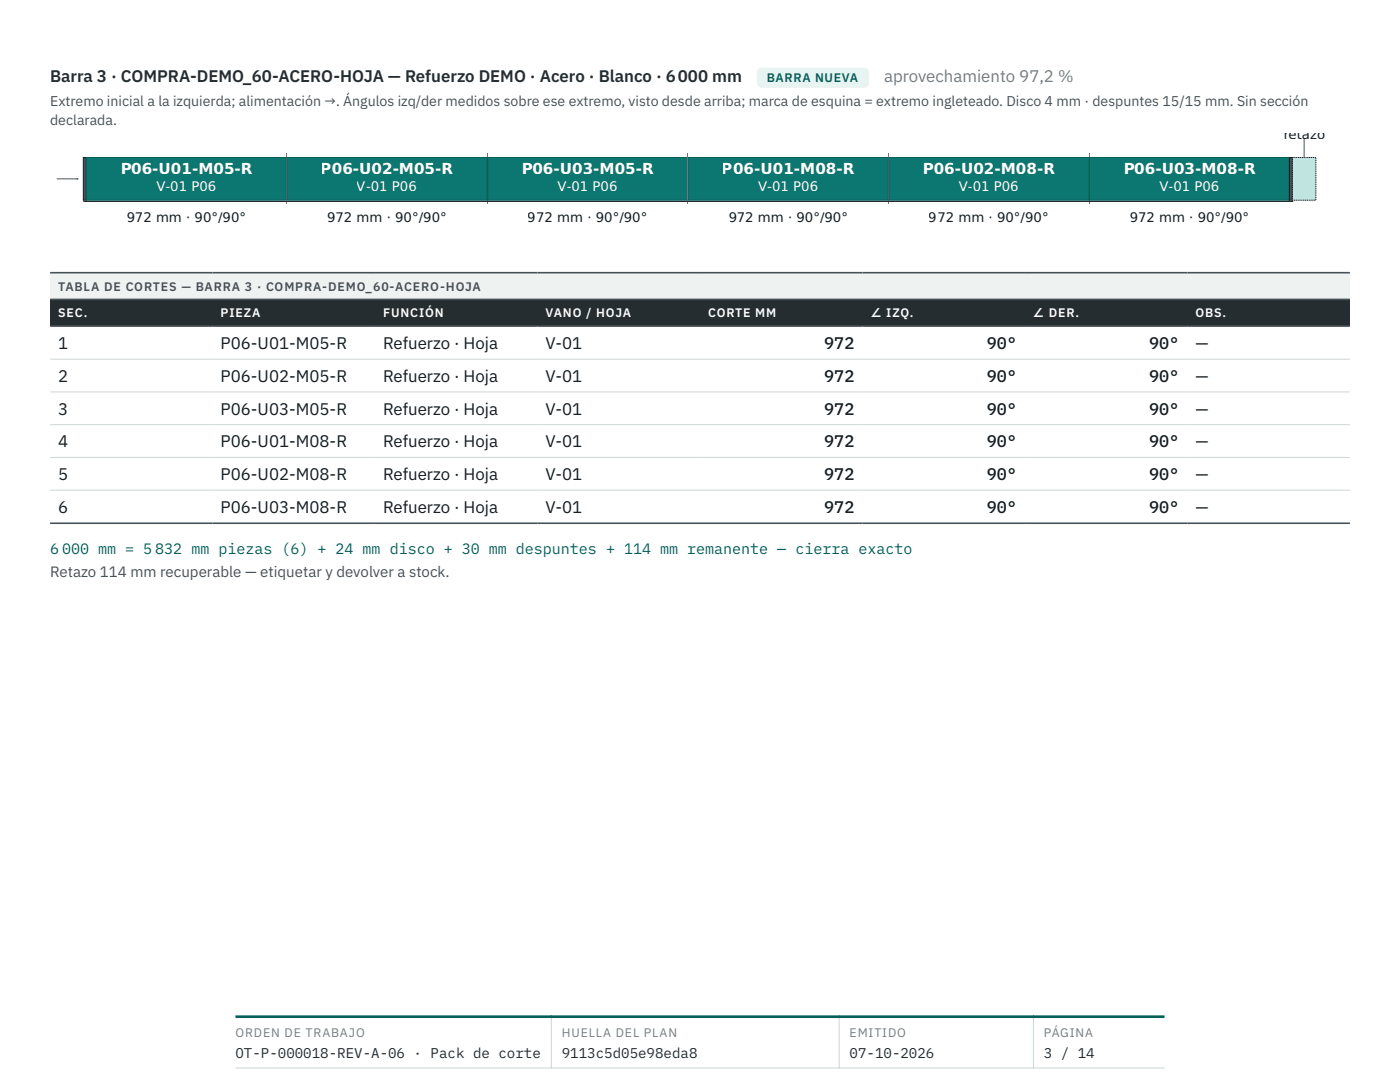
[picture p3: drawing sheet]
<svg xmlns="http://www.w3.org/2000/svg" width="279mm" height="216mm" viewBox="0 0 279 216" stroke-linecap="round" stroke-linejoin="round" font-family="sans-serif">
<defs><g id="words">
<text font-size="3.4" fill="#252d31" x="10" y="16.4">Barra 3 · COMPRA-DEMO_60-ACERO-HOJA — Refuerzo DEMO · Acero · Blanco · 6 000 mm</text>
<text font-size="3.4" fill="#727d82" x="176.4" y="16.4">aprovechamiento 97,2 %</text>
<g font-size="3.4" fill="#161c1f">
<text x="11.6" y="69.7">1</text>
<text x="44" y="69.7">P06-U01-M05-R</text>
<text x="76.5" y="69.7">Refuerzo · Hoja</text>
<text x="108.9" y="69.7">V-01</text>
<text x="164.5" y="69.7">972</text>
<text x="196.9" y="69.7">90°</text>
<text x="229.3" y="69.7">90°</text>
<text x="238.6" y="69.7">—</text>
<text x="11.6" y="76.2">2</text>
<text x="44" y="76.2">P06-U02-M05-R</text>
<text x="76.5" y="76.2">Refuerzo · Hoja</text>
<text x="108.9" y="76.2">V-01</text>
<text x="164.5" y="76.2">972</text>
<text x="196.9" y="76.2">90°</text>
<text x="229.3" y="76.2">90°</text>
<text x="238.6" y="76.2">—</text>
<text x="11.6" y="82.7">3</text>
<text x="44" y="82.7">P06-U03-M05-R</text>
<text x="76.5" y="82.7">Refuerzo · Hoja</text>
<text x="108.9" y="82.7">V-01</text>
<text x="164.5" y="82.7">972</text>
<text x="196.9" y="82.7">90°</text>
<text x="229.3" y="82.7">90°</text>
<text x="238.6" y="82.7">—</text>
<text x="11.6" y="89.3">4</text>
<text x="44" y="89.3">P06-U01-M08-R</text>
<text x="76.5" y="89.3">Refuerzo · Hoja</text>
<text x="108.9" y="89.3">V-01</text>
<text x="164.5" y="89.3">972</text>
<text x="196.9" y="89.3">90°</text>
<text x="229.3" y="89.3">90°</text>
<text x="238.6" y="89.3">—</text>
<text x="11.6" y="95.8">5</text>
<text x="44" y="95.8">P06-U02-M08-R</text>
<text x="76.5" y="95.8">Refuerzo · Hoja</text>
<text x="108.9" y="95.8">V-01</text>
<text x="164.5" y="95.8">972</text>
<text x="196.9" y="95.8">90°</text>
<text x="229.3" y="95.8">90°</text>
<text x="238.6" y="95.8">—</text>
<text x="11.6" y="102.3">6</text>
<text x="44" y="102.3">P06-U03-M08-R</text>
<text x="76.5" y="102.3">Refuerzo · Hoja</text>
<text x="108.9" y="102.3">V-01</text>
<text x="164.5" y="102.3">972</text>
<text x="196.9" y="102.3">90°</text>
<text x="229.3" y="102.3">90°</text>
<text x="238.6" y="102.3">—</text>
</g>
<g font-size="3" fill="#fcfdfc">
<text x="24" y="34.7">P06-U01-M05-R</text>
<text x="64" y="34.7">P06-U02-M05-R</text>
<text x="104" y="34.7">P06-U03-M05-R</text>
<text x="144.1" y="34.7">P06-U01-M08-R</text>
<text x="184.1" y="34.7">P06-U02-M08-R</text>
<text x="224.2" y="34.7">P06-U03-M08-R</text>
</g>
<text font-size="3" fill="#075f5a" x="10" y="110.6">6 000 mm = 5 832 mm piezas (6) + 24 mm disco + 30 mm despuntes + 114 mm remanente — cierra exacto</text>
<text font-size="3" fill="#465158" x="10" y="115.1">Retazo 114 mm recuperable — etiquetar y devolver a stock.</text>
<g font-size="2.8" fill="#465158">
<text x="10" y="21.2">Extremo inicial a la izquierda; alimentación →. Ángulos izq/der medidos sobre ese extremo, visto desde arriba; marca de esquina = extremo ingleteado. Disco 4 mm · despuntes 15/15 mm. Sin sección</text>
<text x="10" y="24.9">declarada.</text>
</g>
<g font-size="2.8" fill="#252d31">
<text x="47" y="211">OT-P-000018-REV-A-06 · Pack de corte</text>
<text x="112.1" y="211">9113c5d05e98eda8</text>
<text x="169.6" y="211">07-10-2026</text>
<text x="208.3" y="211">3 / 14</text>
</g>
<g font-size="2.7" fill="#161c1f">
<text x="256.1" y="27.6">retazo</text>
<text x="25.2" y="44.2">972 mm · 90°/90°</text>
<text x="65.3" y="44.2">972 mm · 90°/90°</text>
<text x="105.3" y="44.2">972 mm · 90°/90°</text>
<text x="145.4" y="44.2">972 mm · 90°/90°</text>
<text x="185.4" y="44.2">972 mm · 90°/90°</text>
<text x="225.4" y="44.2">972 mm · 90°/90°</text>
</g>
<g font-size="2.7" fill="#fcfdfc">
<text x="31.2" y="38.1">V-01 P06</text>
<text x="71.2" y="38.1">V-01 P06</text>
<text x="111.3" y="38.1">V-01 P06</text>
<text x="151.3" y="38.1">V-01 P06</text>
<text x="191.4" y="38.1">V-01 P06</text>
<text x="231.4" y="38.1">V-01 P06</text>
</g>
<text font-size="2.5" fill="#075f5a" x="153" y="16.4">BARRA NUEVA</text>
<text font-size="2.5" fill="#465158" x="11.6" y="58">TABLA DE CORTES — BARRA 3 · COMPRA-DEMO_60-ACERO-HOJA</text>
<g font-size="2.5" fill="#fcfdfc">
<text x="11.6" y="63.3">SEC.</text>
<text x="44" y="63.3">PIEZA</text>
<text x="76.5" y="63.3">FUNCIÓN</text>
<text x="108.9" y="63.3">VANO / HOJA</text>
<text x="141.3" y="63.3">CORTE MM</text>
<text x="173.7" y="63.3">∠ IZQ.</text>
<text x="206.1" y="63.3">∠ DER.</text>
<text x="238.6" y="63.3">OBS.</text>
</g>
<g font-size="2.5" fill="#727d82">
<text x="47" y="206.9">ORDEN DE TRABAJO</text>
<text x="112.1" y="206.9">HUELLA DEL PLAN</text>
<text x="169.6" y="206.9">EMITIDO</text>
<text x="208.3" y="206.9">PÁGINA</text>
</g>
</g></defs>
<path d="M151 13.5h22.4v4h-22.4z" fill="#e6f4f2"/>
<path d="M10 54.4h259.4v5.3h-259.4z" fill="#eef3f2"/>
<g fill="#252d31">
<path d="M10 59.7h32.4v5.4h-32.4z"/>
<path d="M42.4 59.7h32.5v5.4h-32.5z"/>
<path d="M74.9 59.7h32.4v5.4h-32.4z"/>
<path d="M107.3 59.7h32.4v5.4h-32.4z"/>
<path d="M139.7 59.7h32.4v5.4h-32.4z"/>
<path d="M172.1 59.7h32.5v5.4h-32.5z"/>
<path d="M204.5 59.7h32.5v5.4h-32.5z"/>
<path d="M237 59.7h32.4v5.4h-32.4z"/>
</g>
<path d="M10 71.7h259.4M10 78.2h259.4M10 84.7h259.4M10 91.3h259.4M10 97.8h259.4" fill="none" stroke="#cdd5d6" stroke-width=".2"/>
<path d="M10 54.4h259.4M10 59.7h259.4M10 65.1h259.4M10 104.4h259.4" fill="none" stroke="#465158" stroke-width=".32"/>
<path d="M16.6 31.4h.6v8.5h-.6z" fill="#465158" stroke="#161c1f" stroke-width=".2"/>
<path d="M11.3 35.7h4.3z" fill="#000" stroke="#465158" stroke-width=".2"/>
<path d="M15.3 35.5l.4 .2-.4 .2z" fill="#465158"/>
<path d="M17.2 31.4h39.9v8.5h-39.9z" fill="#0b7770" stroke="#075f5a" stroke-width=".2"/>
<path d="M57.2 30.7v10" fill="none" stroke="#e56a32" stroke-width=".2"/>
<path d="M57.3 31.4h39.9v8.5h-39.9z" fill="#0b7770" stroke="#075f5a" stroke-width=".2"/>
<path d="M97.2 30.7v10" fill="none" stroke="#e56a32" stroke-width=".2"/>
<path d="M97.3 31.4h39.9v8.5h-39.9z" fill="#0b7770" stroke="#075f5a" stroke-width=".2"/>
<path d="M137.3 30.7v10" fill="none" stroke="#e56a32" stroke-width=".2"/>
<path d="M137.4 31.4h39.8v8.5h-39.8z" fill="#0b7770" stroke="#075f5a" stroke-width=".2"/>
<path d="M177.3 30.7v10" fill="none" stroke="#e56a32" stroke-width=".2"/>
<path d="M177.4 31.4h39.9v8.5h-39.9z" fill="#0b7770" stroke="#075f5a" stroke-width=".2"/>
<path d="M217.4 30.7v10" fill="none" stroke="#e56a32" stroke-width=".2"/>
<path d="M217.4 31.4h39.9v8.5h-39.9z" fill="#0b7770" stroke="#075f5a" stroke-width=".2"/>
<path d="M257.3 31.4h.6v8.5h-.6z" fill="#465158" stroke="#161c1f" stroke-width=".2"/>
<path d="M257.9 31.4h4.7v8.5h-4.7z" fill="#bfe6e0" stroke="#161c1f" stroke-width=".2" stroke-dasharray=".2 .1" stroke-linecap="butt"/>
<path d="M260.3 27.6v3.8z" fill="#000" stroke="#465158" stroke-width=".2"/>
<path d="M16.6 40.2h241.5z" fill="#000" stroke="#161c1f" stroke-width=".2"/>
<path d="M47 213.1h185.4M110 202.6v10.6M167.5 202.6v10.6M206.2 202.6v10.6" fill="none" stroke="#cdd5d6" stroke-width=".2"/>
<path d="M47 202.9h185.4" fill="none" stroke="#075f5a" stroke-width=".53"/>
<use href="#words"/>
</svg>
